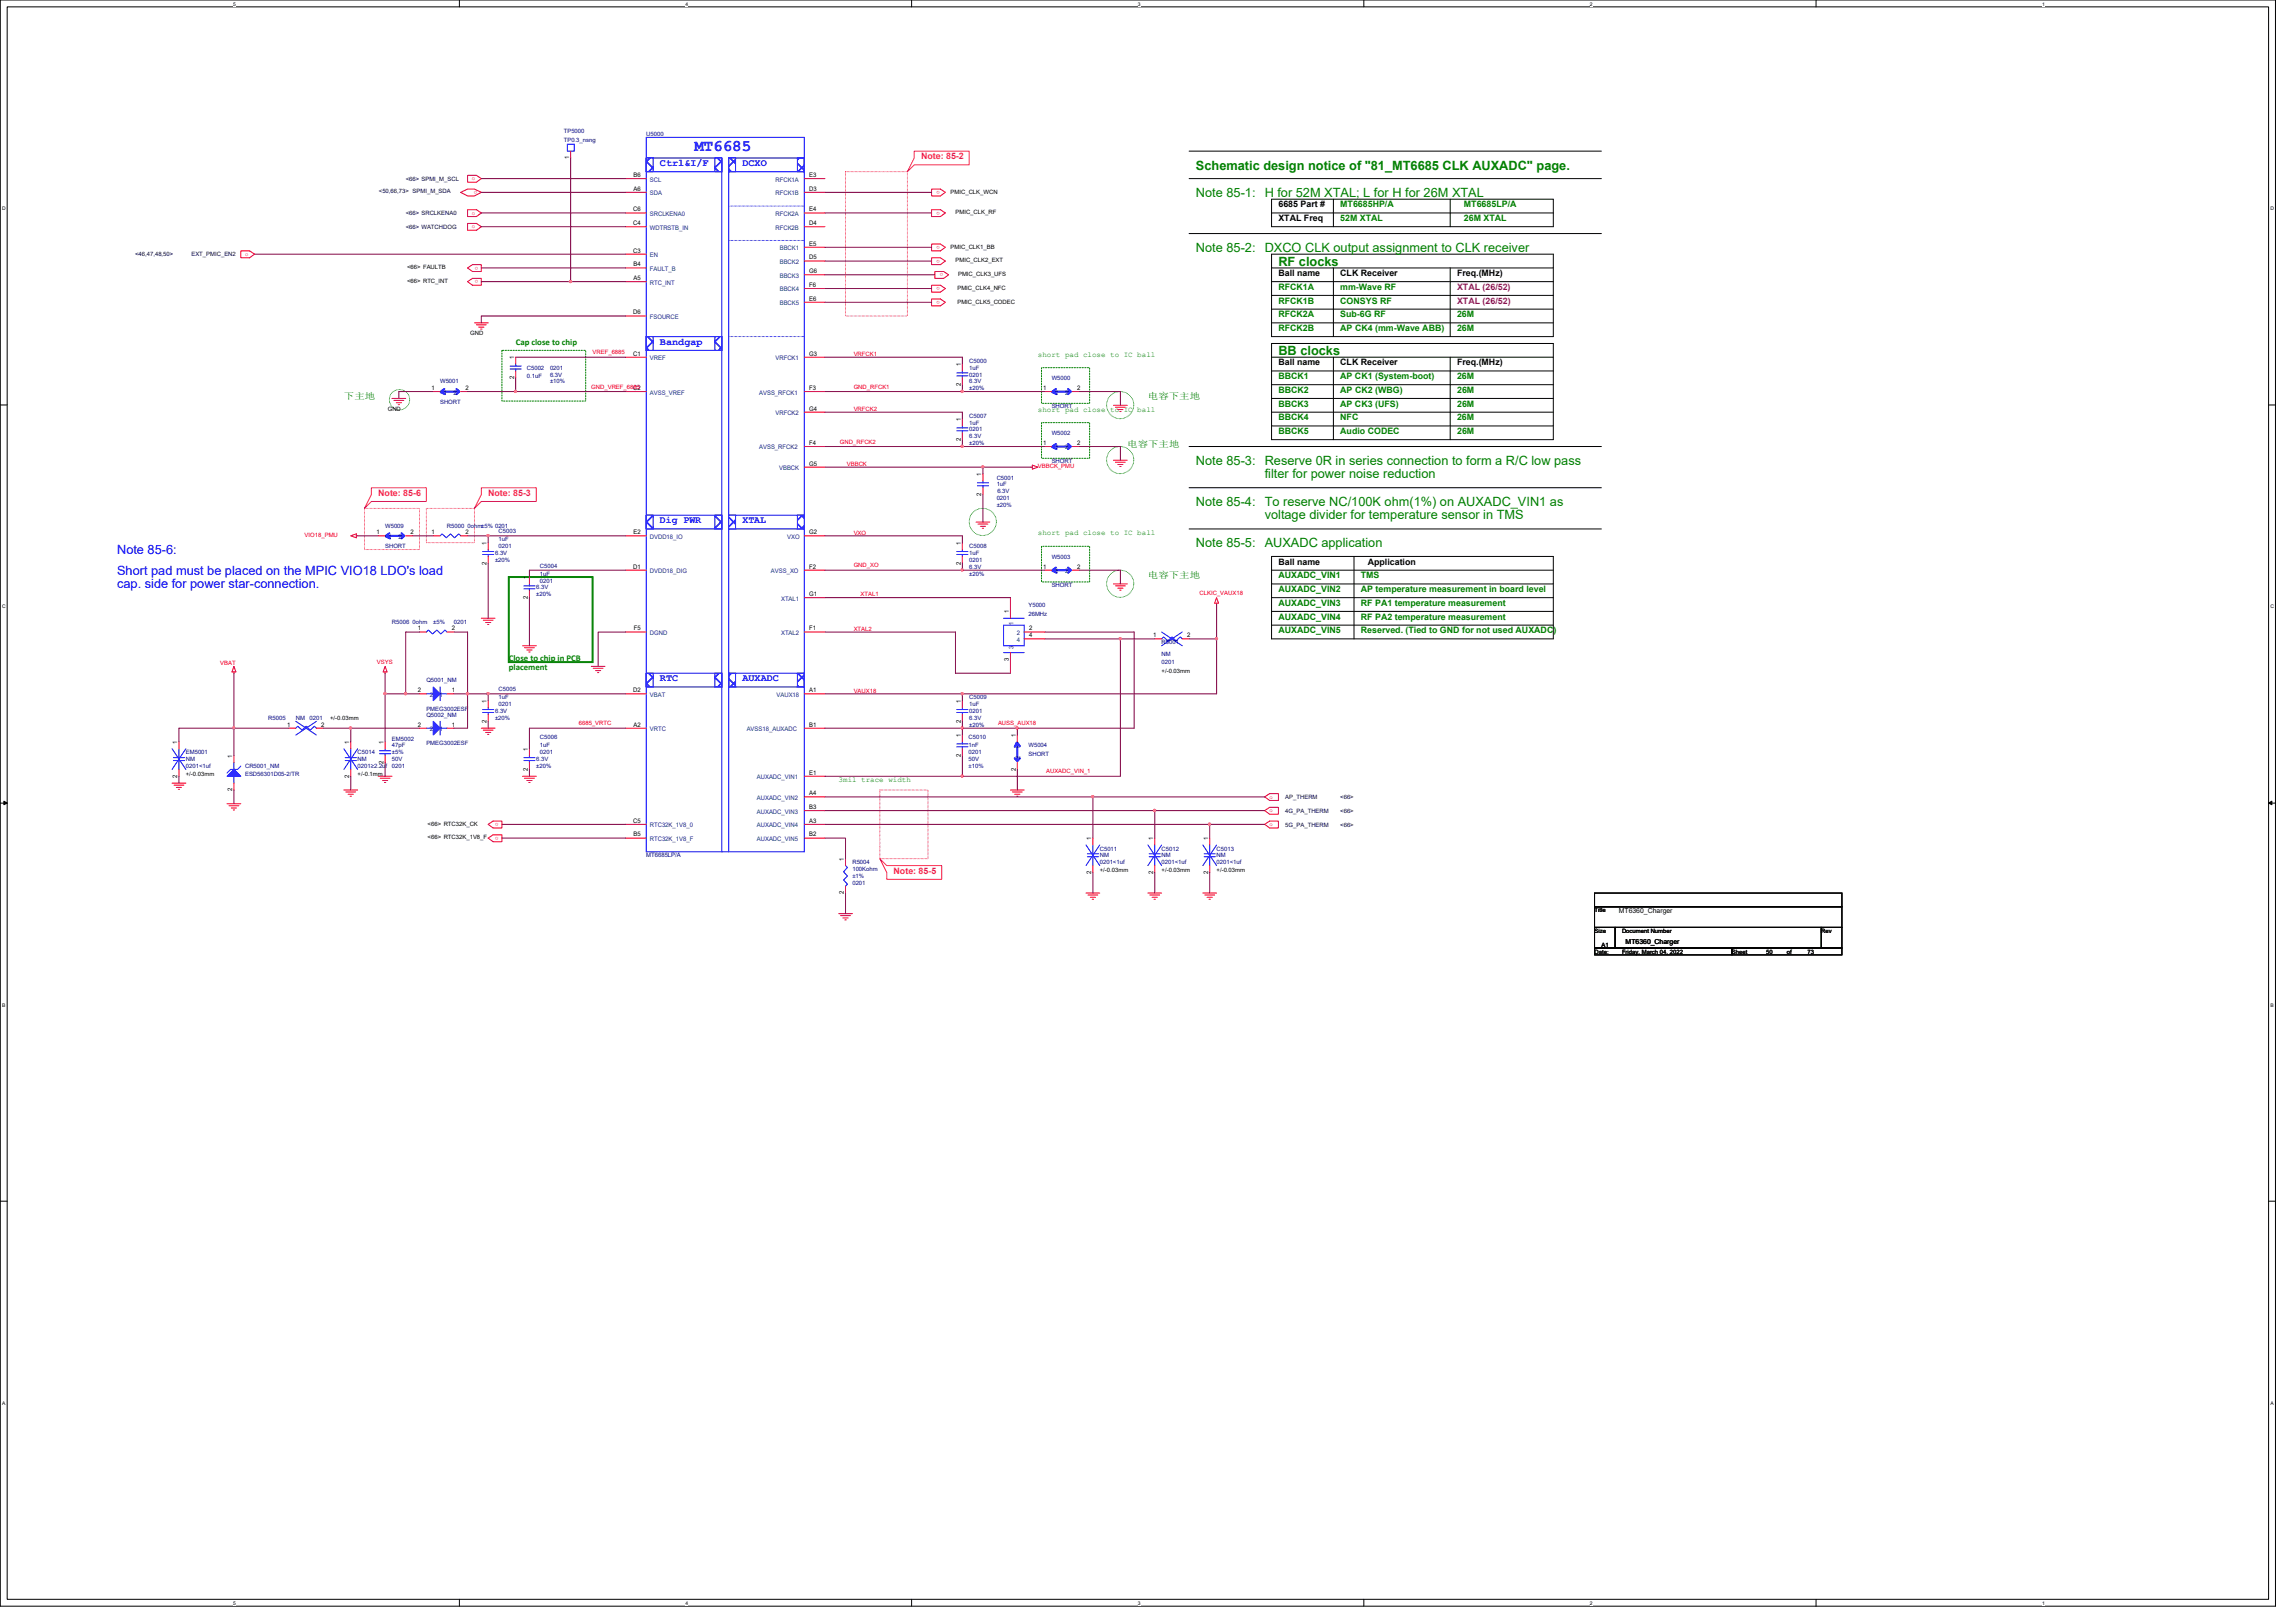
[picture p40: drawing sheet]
<svg xmlns="http://www.w3.org/2000/svg" width="297mm" height="210mm" viewBox="0 0 297 210" stroke-linecap="round" stroke-linejoin="round" font-family="sans-serif">
<defs><g id="words">
<text font-size="2.1" fill="#00f" x="89.8" y="19.5">MT6685</text>
<g font-size="1.7" fill="#008000">
<text x="154.7" y="22">Schematic design notice of &quot;81_MT6685 CLK AUXADC&quot; page.</text>
<text x="154.7" y="25.5">Note 85-1:</text>
<text x="163.6" y="25.5">H for 52M XTAL; L for H for 26M XTAL</text>
<text x="154.7" y="32.6">Note 85-2:</text>
<text x="163.6" y="32.6">DXCO CLK output assignment to CLK receiver</text>
<text x="165.4" y="34.4">RF clocks</text>
<text x="165.4" y="46">BB clocks</text>
<text x="154.7" y="65.5">Note 85-4:</text>
<text x="154.7" y="60.2">Note 85-3:</text>
<text x="163.6" y="65.5">To reserve NC/100K ohm(1%) on AUXADC_VIN1 as</text>
<text x="163.6" y="60.2">Reserve 0R in series connection to form a R/C low pass</text>
<text x="163.6" y="61.8">filter for power noise reduction</text>
<text x="154.7" y="70.8">Note 85-5:</text>
<text x="163.6" y="67.2">voltage divider for temperature sensor in TMS</text>
<text x="163.6" y="70.8">AUXADC application</text>
</g>
<g font-size="1.7" fill="#00f">
<text x="15.2" y="71.7">Note 85-6:</text>
<text x="15.2" y="74.4">Short pad must be placed on the MPIC VIO18 LDO's load</text>
<text x="15.2" y="76.1">cap. side for power star-connection.</text>
</g>
<g font-size="1.3" fill="#00f">
<text x="85.4" y="21.5">Ctrl&amp;I/F</text>
<text x="96.1" y="21.5">DCXO</text>
<text x="85.4" y="44.6">Bandgap</text>
<text x="85.4" y="67.7">Dig PWR</text>
<text x="96.1" y="67.7">XTAL</text>
<text x="85.4" y="88.2">RTC</text>
<text x="96.1" y="88.2">AUXADC</text>
</g>
<g font-size="1.1" fill="#ff0080">
<text x="119.2" y="20.6">Note: 85-2</text>
<text x="48.9" y="64.2">Note: 85-6</text>
<text x="63.2" y="64.2">Note: 85-3</text>
<text x="115.6" y="113.1">Note: 85-5</text>
</g>
<g font-size="1.1">
<text x="165.4" y="26.8">6685 Part #</text>
<text x="165.4" y="28.6">XTAL Freq</text>
<text x="165.4" y="35.7">Ball name</text>
<text x="173.4" y="35.7">CLK Receiver</text>
<text x="188.5" y="35.7">Freq.(MHz)</text>
<text x="165.4" y="47.3">Ball name</text>
<text x="173.4" y="47.3">CLK Receiver</text>
<text x="188.5" y="47.3">Freq.(MHz)</text>
<text x="165.4" y="73.1">Ball name</text>
<text x="176.9" y="73.1">Application</text>
</g>
<g font-size="1.1" fill="#008000">
<text x="173.4" y="28.6">52M XTAL</text>
<text x="173.4" y="26.8">MT6685HP/A</text>
<text x="189.4" y="28.6">26M XTAL</text>
<text x="189.4" y="26.8">MT6685LP/A</text>
<text x="165.4" y="37.5">RFCK1A</text>
<text x="165.4" y="39.3">RFCK1B</text>
<text x="165.4" y="41.1">RFCK2A</text>
<text x="173.4" y="41.1">Sub-6G RF</text>
<text x="173.4" y="37.5">mm-Wave RF</text>
<text x="173.4" y="39.3">CONSYS RF</text>
<text x="188.5" y="41.1">26M</text>
<text x="66.7" y="44.7">Cap close to chip</text>
<text x="165.4" y="42.8">RFCK2B</text>
<text x="173.4" y="42.8">AP CK4 (mm-Wave ABB)</text>
<text x="188.5" y="42.8">26M</text>
<text x="44.5" y="51.6">下下马</text>
<text x="148.5" y="51.6">电电下下马</text>
<text x="165.4" y="52.6">BBCK3</text>
<text x="165.4" y="50.8">BBCK2</text>
<text x="165.4" y="49.1">BBCK1</text>
<text x="173.4" y="49.1">AP CK1 (System-boot)</text>
<text x="173.4" y="52.6">AP CK3 (UFS)</text>
<text x="173.4" y="50.8">AP CK2 (WBG)</text>
<text x="188.5" y="49.1">26M</text>
<text x="188.5" y="50.8">26M</text>
<text x="188.5" y="52.6">26M</text>
<text x="145.8" y="57.9">电电下下马</text>
<text x="165.4" y="56.2">BBCK5</text>
<text x="165.4" y="54.4">BBCK4</text>
<text x="173.4" y="54.4">NFC</text>
<text x="173.4" y="56.2">Audio CODEC</text>
<text x="188.5" y="54.4">26M</text>
<text x="188.5" y="56.2">26M</text>
<text x="148.5" y="74.8">电电下下马</text>
<text x="165.4" y="76.6">AUXADC_VIN2</text>
<text x="165.4" y="74.8">AUXADC_VIN1</text>
<text x="176.1" y="76.6">AP temperature measurement in board level</text>
<text x="176.1" y="74.8">TMS</text>
<text x="165.4" y="82">AUXADC_VIN5</text>
<text x="165.4" y="80.2">AUXADC_VIN4</text>
<text x="165.4" y="78.4">AUXADC_VIN3</text>
<text x="176.1" y="82">Reserved. (Tied to GND for not used AUXADC)</text>
<text x="176.1" y="80.2">RF PA2 temperature measurement</text>
<text x="176.1" y="78.4">RF PA1 temperature measurement</text>
<text x="65.8" y="85.6">Close to chip in PCB</text>
<text x="65.8" y="86.7">placement</text>
</g>
<g font-size="1.1" fill="#800080">
<text x="188.5" y="37.5">XTAL (26/52)</text>
<text x="188.5" y="39.3">XTAL (26/52)</text>
</g>
<g font-size="1" fill="#008000">
<text x="134.3" y="46.1">short pad close to IC ball</text>
<text x="134.3" y="53.3">short pad close to IC ball</text>
<text x="134.3" y="69.3">short pad close to IC ball</text>
<text x="108.5" y="101.3">3mil trace width</text>
</g>
<g font-size=".9">
<text x="209.4" y="118.2">MT6360_Charger</text>
<text x="210.3" y="122.2">MT6360_Charger</text>
</g>
<g font-size=".8" fill="#000080">
<text x="72.9" y="17.3">TP5000</text>
<text x="83.6" y="17.6">U5000</text>
<text x="72.9" y="18.3">TP0.3_nsng</text>
<text x="68.2" y="47.8">C5002</text>
<text x="71.2" y="47.8">0201</text>
<text x="125.4" y="46.9">C5000</text>
<text x="125.4" y="47.8">1uF</text>
<text x="56.9" y="49.6">W5001</text>
<text x="56.9" y="52.3">SHORT</text>
<text x="68.2" y="48.9">0.1uF</text>
<text x="71.2" y="48.7">6.3V</text>
<text x="71.2" y="49.6">±10%</text>
<text x="125.4" y="48.7">0201</text>
<text x="125.4" y="49.6">6.3V</text>
<text x="125.4" y="50.5">±20%</text>
<text x="136.1" y="49.2">W5000</text>
<text x="136.1" y="52.8">SHORT</text>
<text x="125.4" y="54.1">C5007</text>
<text x="125.4" y="54.9">1uF</text>
<text x="125.4" y="55.8">0201</text>
<text x="125.4" y="56.7">6.3V</text>
<text x="125.4" y="57.6">±20%</text>
<text x="136.1" y="56.3">W5002</text>
<text x="136.1" y="59.9">SHORT</text>
<text x="128.9" y="62.1">C5001</text>
<text x="128.9" y="62.9">1uF</text>
<text x="128.9" y="64.7">0201</text>
<text x="128.9" y="65.6">±20%</text>
<text x="129" y="63.8">6.3V</text>
<text x="49.8" y="68.3">W5009</text>
<text x="49.8" y="71">SHORT</text>
<text x="57.8" y="68.3">R5000 0ohm±5% 0201</text>
<text x="64" y="71.8">6.3V</text>
<text x="64.5" y="69">C5003</text>
<text x="64.5" y="70.1">1uF</text>
<text x="64.5" y="71">0201</text>
<text x="125.4" y="71">C5008</text>
<text x="125.4" y="71.8">1uF</text>
<text x="64" y="72.7">±20%</text>
<text x="69.4" y="76.3">6.3V</text>
<text x="69.4" y="77.2">±20%</text>
<text x="69.8" y="73.4">C5004</text>
<text x="69.8" y="74.5">1uF</text>
<text x="69.8" y="75.4">0201</text>
<text x="125.4" y="72.7">0201</text>
<text x="125.4" y="73.6">6.3V</text>
<text x="125.4" y="74.5">±20%</text>
<text x="136.1" y="72.3">W5003</text>
<text x="136.1" y="75.9">SHORT</text>
<text x="50.7" y="80.7">R5006 0ohm</text>
<text x="56" y="80.7">±5%</text>
<text x="58.7" y="80.7">0201</text>
<text x="133.1" y="78.6">Y5000</text>
<text x="133.1" y="79.7">26MHz</text>
<text x="150.3" y="83.4">R5001</text>
<text x="55.2" y="88.3">Q5001_NM</text>
<text x="64.5" y="89.5">C5005</text>
<text x="150.3" y="84.8">NM</text>
<text x="150.3" y="86">0201</text>
<text x="34.7" y="93.2">R5005</text>
<text x="38.3" y="93.2">NM</text>
<text x="40" y="93.2">0201</text>
<text x="50.7" y="95.8">EM5002</text>
<text x="55.2" y="91.9">PMEG3002ESF</text>
<text x="55.2" y="92.8">Q5002_NM</text>
<text x="64" y="92.3">6.3V</text>
<text x="64" y="93.2">±20%</text>
<text x="64.5" y="90.5">1uF</text>
<text x="64.5" y="91.4">0201</text>
<text x="69.8" y="95.7">C5006</text>
<text x="125.3" y="95.7">C5010</text>
<text x="125.4" y="90.5">C5009</text>
<text x="125.4" y="91.4">1uF</text>
<text x="125.4" y="92.3">0201</text>
<text x="125.4" y="93.2">6.3V</text>
<text x="125.4" y="94.1">±20%</text>
<text x="24" y="97.6">EM5001</text>
<text x="24" y="98.5">NM</text>
<text x="24" y="99.4">0201&lt;1uf</text>
<text x="31.7" y="99.4">CR5001_NM</text>
<text x="31.7" y="100.5">ESD56301D05-2/TR</text>
<text x="46.3" y="97.6">C5014</text>
<text x="46.3" y="98.5">NM</text>
<text x="46.3" y="99.4">0201≥2.2uf</text>
<text x="50.7" y="96.7">47pF</text>
<text x="50.7" y="99.4">0201</text>
<text x="50.7" y="98.5">50V</text>
<text x="50.7" y="97.6">±5%</text>
<text x="55.2" y="96.4">PMEG3002ESF</text>
<text x="69.4" y="98.5">6.3V</text>
<text x="69.4" y="99.4">±20%</text>
<text x="69.8" y="96.7">1uF</text>
<text x="69.8" y="97.6">0201</text>
<text x="125.3" y="96.7">1nF</text>
<text x="125.3" y="97.6">0201</text>
<text x="125.3" y="98.5">50V</text>
<text x="125.3" y="99.4">±10%</text>
<text x="133.1" y="96.7">W5004</text>
<text x="133.1" y="97.8">SHORT</text>
<text x="83.6" y="111">MT6685LP/A</text>
<text x="110.3" y="111.8">R5004</text>
<text x="110.3" y="112.7">100Kohm</text>
<text x="110.3" y="113.6">±1%</text>
<text x="142.3" y="110.1">C5011</text>
<text x="142.3" y="111">NM</text>
<text x="142.3" y="111.8">0201&lt;1uf</text>
<text x="150.3" y="110.1">C5012</text>
<text x="150.3" y="111">NM</text>
<text x="150.3" y="111.8">0201&lt;1uf</text>
<text x="157.4" y="110.1">C5013</text>
<text x="157.4" y="111">NM</text>
<text x="157.4" y="111.8">0201&lt;1uf</text>
<text x="110.3" y="114.5">0201</text>
</g>
<g font-size=".8" fill="#000040">
<text x="52.5" y="23.4">&lt;66&gt; SPMI_M_SCL</text>
<text x="49" y="25">&lt;50,66,73&gt; SPMI_M_SDA</text>
<text x="52.5" y="27.9">&lt;66&gt; SRCLKENA0</text>
<text x="52.5" y="29.6">&lt;66&gt; WATCHDOG</text>
<text x="17.5" y="33.2">&lt;46,47,48,50&gt;</text>
<text x="24.8" y="33.2">EXT_PMIC_EN2</text>
<text x="166.3" y="103.4">AP_THERM</text>
<text x="166.3" y="105.2">4G_PA_THERM</text>
<text x="166.3" y="107">5G_PA_THERM</text>
<text x="173.4" y="105.2">&lt;66&gt;</text>
<text x="173.4" y="107">&lt;66&gt;</text>
<text x="173.4" y="103.4">&lt;66&gt;</text>
</g>
<g font-size=".8" fill="#f00">
<text x="61" y="23.3">o</text>
<text x="61" y="27.8">o</text>
<text x="61" y="29.5">o</text>
<text x="61.7" y="24.7" transform="rotate(180 61.7 24.7)">o</text>
<text x="121.6" y="27.4" transform="rotate(180 121.6 27.4)">o</text>
<text x="121.6" y="24.7" transform="rotate(180 121.6 24.7)">o</text>
<text x="31.7" y="33.1">o</text>
<text x="61.8" y="34.5" transform="rotate(180 61.8 34.5)">o</text>
<text x="121.6" y="31.8" transform="rotate(180 121.6 31.8)">o</text>
<text x="121.6" y="33.6" transform="rotate(180 121.6 33.6)">o</text>
<text x="122" y="35.4" transform="rotate(180 122 35.4)">o</text>
<text x="61.8" y="36.3" transform="rotate(180 61.8 36.3)">o</text>
<text x="121.6" y="37.2" transform="rotate(180 121.6 37.2)">o</text>
<text x="121.6" y="38.9" transform="rotate(180 121.6 38.9)">o</text>
<text x="76.7" y="45.8">VREF_6885</text>
<text x="110.4" y="46.1">VRFCK1</text>
<text x="76.5" y="50.3">GND_VREF_6885</text>
<text x="110.4" y="53.2">VRFCK2</text>
<text x="110.4" y="50.3">GND_RFCK1</text>
<text x="108.7" y="57.4">GND_RFCK2</text>
<text x="109.6" y="60.3">VBBCK</text>
<text x="134.3" y="60.6">VBBCK_PMU</text>
<text x="39.4" y="69.5">VIO18_PMU</text>
<text x="110.4" y="69.2">VXO</text>
<text x="110.4" y="73.4">GND_XO</text>
<text x="111.3" y="77.2">XTAL1</text>
<text x="155.2" y="77">CLKIC_VAUX18</text>
<text x="110.4" y="81.6">XTAL2</text>
<text x="28.5" y="86.1">VBAT</text>
<text x="48.8" y="85.9">VSYS</text>
<text x="110.4" y="89.6">VAUX18</text>
<text x="74.9" y="93.9">6685_VRTC</text>
<text x="129.1" y="93.9">AUSS_AUX18</text>
<text x="135.3" y="100.1">AUXADC_VIN_1</text>
<text x="64.5" y="106.5" transform="rotate(180 64.5 106.5)">o</text>
<text x="164.3" y="103.3">o</text>
<text x="164.3" y="105.1">o</text>
<text x="164.3" y="106.9">o</text>
<text x="64.5" y="108.3" transform="rotate(180 64.5 108.3)">o</text>
</g>
<g font-size=".8">
<text x="73.6" y="20.6" transform="rotate(-90 73.6 20.6)">1</text>
<text x="82" y="22.9">B6</text>
<text x="104.7" y="22.9">E3</text>
<text x="81.9" y="27.3">C6</text>
<text x="81.9" y="29.1">C4</text>
<text x="82" y="24.7">A6</text>
<text x="104.7" y="24.7">D3</text>
<text x="104.7" y="27.3">E4</text>
<text x="104.7" y="29.1">D4</text>
<text x="123" y="25.1">PMIC_CLK_WCN</text>
<text x="123.6" y="27.7">PMIC_CLK_RF</text>
<text x="52.7" y="34.8">&lt;66&gt; FAULTB</text>
<text x="81.9" y="32.7">C3</text>
<text x="82" y="34.5">B4</text>
<text x="104.7" y="31.8">E5</text>
<text x="104.7" y="33.6">D5</text>
<text x="104.7" y="35.3">G6</text>
<text x="123" y="32.2">PMIC_CLK1_BB</text>
<text x="123.6" y="34">PMIC_CLK2_EXT</text>
<text x="123.9" y="35.7">PMIC_CLK3_UFS</text>
<text x="52.7" y="36.6">&lt;66&gt; RTC_INT</text>
<text x="81.9" y="40.7">D6</text>
<text x="82" y="36.2">A5</text>
<text x="104.7" y="37.1">F6</text>
<text x="104.7" y="38.9">E6</text>
<text x="123.9" y="37.5">PMIC_CLK4_NFC</text>
<text x="123.9" y="39.3">PMIC_CLK5_CODEC</text>
<text x="60.8" y="43.4">GND</text>
<text x="66.5" y="46.5" transform="rotate(-90 66.5 46.5)">1</text>
<text x="81.9" y="46">C1</text>
<text x="104.7" y="46">G3</text>
<text x="124.3" y="47.4" transform="rotate(-90 124.3 47.4)">1</text>
<text x="50.2" y="53.2">GND</text>
<text x="55.8" y="50.5">1</text>
<text x="60.2" y="50.5">2</text>
<text x="66.5" y="49.1" transform="rotate(-90 66.5 49.1)">2</text>
<text x="81.9" y="50.5">C2</text>
<text x="104.7" y="50.5">F3</text>
<text x="104.7" y="53.1">G4</text>
<text x="124.3" y="50" transform="rotate(-90 124.3 50)">2</text>
<text x="135" y="50.5">1</text>
<text x="139.4" y="50.5">2</text>
<text x="104.7" y="57.6">F4</text>
<text x="124.3" y="57.1" transform="rotate(-90 124.3 57.1)">2</text>
<text x="124.3" y="54.5" transform="rotate(-90 124.3 54.5)">1</text>
<text x="135" y="57.6">1</text>
<text x="139.4" y="57.6">2</text>
<text x="104.7" y="60.2">G5</text>
<text x="127" y="64.2" transform="rotate(-90 127 64.2)">2</text>
<text x="127" y="61.6" transform="rotate(-90 127 61.6)">1</text>
<text x="48.7" y="69.1">1</text>
<text x="53.1" y="69.1">2</text>
<text x="55.8" y="69.1">1</text>
<text x="60.2" y="69.1">2</text>
<text x="62.9" y="70.5" transform="rotate(-90 62.9 70.5)">1</text>
<text x="82" y="69.1">E2</text>
<text x="104.7" y="69.1">G2</text>
<text x="124.3" y="70.5" transform="rotate(-90 124.3 70.5)">1</text>
<text x="62.9" y="73.1" transform="rotate(-90 62.9 73.1)">2</text>
<text x="68.3" y="77.5" transform="rotate(-90 68.3 77.5)">2</text>
<text x="68.3" y="74.9" transform="rotate(-90 68.3 74.9)">1</text>
<text x="81.9" y="73.6">D1</text>
<text x="104.7" y="73.6">F2</text>
<text x="104.7" y="77.1">G1</text>
<text x="124.3" y="73.1" transform="rotate(-90 124.3 73.1)">2</text>
<text x="135" y="73.6">1</text>
<text x="139.4" y="73.6">2</text>
<text x="54.1" y="81.6">1</text>
<text x="58.5" y="81.6">2</text>
<text x="82" y="81.6">F5</text>
<text x="104.7" y="81.6">F1</text>
<text x="130.5" y="79.4" transform="rotate(-90 130.5 79.4)">1</text>
<text x="133.1" y="81.6">2</text>
<text x="133.1" y="82.5">4</text>
<text x="149.2" y="82.5">1</text>
<text x="153.6" y="82.5">2</text>
<text x="54.1" y="89.6">2</text>
<text x="58.5" y="89.6">1</text>
<text x="81.9" y="89.6">D2</text>
<text x="104.7" y="89.6">A1</text>
<text x="130.5" y="85.5" transform="rotate(-90 130.5 85.5)">3</text>
<text x="150.3" y="87.1">+/-0.03mm</text>
<text x="37.2" y="94">1</text>
<text x="41.6" y="94">2</text>
<text x="42.7" y="93.2">+/-0.03mm</text>
<text x="54.1" y="94">2</text>
<text x="58.5" y="94">1</text>
<text x="62.9" y="93.5" transform="rotate(-90 62.9 93.5)">2</text>
<text x="62.9" y="90.9" transform="rotate(-90 62.9 90.9)">1</text>
<text x="82" y="94">A2</text>
<text x="104.7" y="94">B1</text>
<text x="124.3" y="95.4" transform="rotate(-90 124.3 95.4)">1</text>
<text x="124.3" y="93.5" transform="rotate(-90 124.3 93.5)">2</text>
<text x="124.3" y="90.9" transform="rotate(-90 124.3 90.9)">1</text>
<text x="131.4" y="95.4" transform="rotate(-90 131.4 95.4)">1</text>
<text x="22.9" y="100.6" transform="rotate(-90 22.9 100.6)">2</text>
<text x="22.9" y="96.3" transform="rotate(-90 22.9 96.3)">1</text>
<text x="24" y="100.5">+/-0.03mm</text>
<text x="30.1" y="98" transform="rotate(-90 30.1 98)">1</text>
<text x="45.2" y="100.6" transform="rotate(-90 45.2 100.6)">2</text>
<text x="45.2" y="96.3" transform="rotate(-90 45.2 96.3)">1</text>
<text x="46.3" y="100.5">+/-0.1mm</text>
<text x="49.6" y="98.8" transform="rotate(-90 49.6 98.8)">2</text>
<text x="49.6" y="96.3" transform="rotate(-90 49.6 96.3)">1</text>
<text x="68.3" y="99.7" transform="rotate(-90 68.3 99.7)">2</text>
<text x="68.3" y="97.2" transform="rotate(-90 68.3 97.2)">1</text>
<text x="104.7" y="100.2">E1</text>
<text x="124.3" y="98" transform="rotate(-90 124.3 98)">2</text>
<text x="131.4" y="99.7" transform="rotate(-90 131.4 99.7)">2</text>
<text x="30.1" y="102.4" transform="rotate(-90 30.1 102.4)">2</text>
<text x="55.3" y="106.8">&lt;66&gt; RTC32K_CK</text>
<text x="81.9" y="106.5">C5</text>
<text x="104.7" y="106.5">A3</text>
<text x="104.7" y="102.9">A4</text>
<text x="104.7" y="104.7">B3</text>
<text x="55.3" y="108.6">&lt;66&gt; RTC32K_1V8_F</text>
<text x="82" y="108.2">B5</text>
<text x="104.7" y="108.2">B2</text>
<text x="109.2" y="111.4" transform="rotate(-90 109.2 111.4)">1</text>
<text x="141.2" y="113.1" transform="rotate(-90 141.2 113.1)">2</text>
<text x="141.2" y="108.7" transform="rotate(-90 141.2 108.7)">1</text>
<text x="142.3" y="112.9">+/-0.03mm</text>
<text x="149.2" y="113.1" transform="rotate(-90 149.2 113.1)">2</text>
<text x="149.2" y="108.7" transform="rotate(-90 149.2 108.7)">1</text>
<text x="150.3" y="112.9">+/-0.03mm</text>
<text x="156.3" y="108.7" transform="rotate(-90 156.3 108.7)">1</text>
<text x="156.3" y="113.1" transform="rotate(-90 156.3 113.1)">2</text>
<text x="157.4" y="112.9">+/-0.03mm</text>
<text x="109.2" y="115.7" transform="rotate(-90 109.2 115.7)">2</text>
<text x="206.3" y="118.1">Title</text>
<text x="206.3" y="120.7">Size</text>
<text x="206.3" y="123.4">Date:</text>
<text x="207.2" y="122.5">A1</text>
<text x="209.8" y="120.7">Document Number</text>
<text x="209.8" y="123.4">Friday, March 04, 2022</text>
<text x="224.1" y="123.4">Sheet</text>
<text x="228.5" y="123.4">50</text>
<text x="231.2" y="123.4">of</text>
<text x="233.8" y="123.4">73</text>
<text x="235.6" y="120.7">Rev</text>
</g>
<g font-size=".8" fill="#004080">
<text x="84.1" y="23.5">SCL</text>
<text x="100.3" y="23.5">RFCK1A</text>
<text x="84.1" y="25.3">SDA</text>
<text x="84.1" y="27.9">SRCLKENA0</text>
<text x="84.1" y="29.7">WDTRSTB_IN</text>
<text x="100.3" y="25.3">RFCK1B</text>
<text x="100.3" y="27.9">RFCK2A</text>
<text x="100.3" y="29.7">RFCK2B</text>
<text x="84.1" y="33.3">EN</text>
<text x="84.1" y="35.1">FAULT_B</text>
<text x="100.9" y="32.4">BBCK1</text>
<text x="100.9" y="34.2">BBCK2</text>
<text x="100.9" y="35.9">BBCK3</text>
<text x="84.1" y="41.3">FSOURCE</text>
<text x="84.1" y="36.8">RTC_INT</text>
<text x="100.9" y="37.7">BBCK4</text>
<text x="100.9" y="39.5">BBCK5</text>
<text x="84.1" y="46.6">VREF</text>
<text x="100.3" y="46.6">VRFCK1</text>
<text x="57.4" y="51.1">1</text>
<text x="58.7" y="51.1">2</text>
<text x="84.1" y="51.1">AVSS_VREF</text>
<text x="98.2" y="51.1">AVSS_RFCK1</text>
<text x="100.3" y="53.7">VRFCK2</text>
<text x="136.5" y="51.1">1</text>
<text x="137.8" y="51.1">2</text>
<text x="98.2" y="58.2">AVSS_RFCK2</text>
<text x="136.5" y="58.2">1</text>
<text x="137.8" y="58.2">2</text>
<text x="100.8" y="60.8">VBBCK</text>
<text x="50.3" y="69.7">1</text>
<text x="51.6" y="69.7">2</text>
<text x="84.1" y="69.7">DVDD18_IO</text>
<text x="101.9" y="69.7">VXO</text>
<text x="84.1" y="74.2">DVDD18_DIG</text>
<text x="99.7" y="74.2">AVSS_XO</text>
<text x="101" y="77.7">XTAL1</text>
<text x="136.5" y="74.2">1</text>
<text x="137.8" y="74.2">2</text>
<text x="84.1" y="82.2">DGND</text>
<text x="101" y="82.2">XTAL2</text>
<text x="131.1" y="84" transform="rotate(-90 131.1 84)">3</text>
<text x="131.1" y="80.9" transform="rotate(-90 131.1 80.9)">1</text>
<text x="131.6" y="82.2">2</text>
<text x="131.6" y="83.1">4</text>
<text x="55.6" y="90.2">2</text>
<text x="55.6" y="94.6">2</text>
<text x="56.9" y="94.6">1</text>
<text x="56.9" y="90.2">1</text>
<text x="84.1" y="94.6">VRTC</text>
<text x="84.1" y="90.2">VBAT</text>
<text x="96.6" y="94.6">AVSS18_AUXADC</text>
<text x="100.5" y="90.2">VAUX18</text>
<text x="97.9" y="100.8">AUXADC_VIN1</text>
<text x="132" y="98.2" transform="rotate(-90 132 98.2)">2</text>
<text x="132" y="96.9" transform="rotate(-90 132 96.9)">1</text>
<text x="84.1" y="107.1">RTC32K_1V8_0</text>
<text x="97.9" y="107.1">AUXADC_VIN4</text>
<text x="97.9" y="103.5">AUXADC_VIN2</text>
<text x="97.9" y="105.3">AUXADC_VIN3</text>
<text x="84.1" y="108.8">RTC32K_1V8_F</text>
<text x="97.9" y="108.8">AUXADC_VIN5</text>
</g>
<g font-size=".6">
<text x="30.2" y=".7">5</text>
<text x="88.7" y=".7">4</text>
<text x="147.2" y=".7">3</text>
<text x="205.7" y=".7">2</text>
<text x="264.2" y=".7">1</text>
<text x=".3" y="27.2">D</text>
<text x="293.7" y="27.2">D</text>
<text x=".3" y="78.7">C</text>
<text x="293.7" y="78.7">C</text>
<text x=".3" y="130.3">B</text>
<text x="293.7" y="130.3">B</text>
<text x=".3" y="181.8">A</text>
<text x="293.7" y="181.8">A</text>
<text x="30.2" y="207.7">5</text>
<text x="88.7" y="207.7">4</text>
<text x="147.2" y="207.7">3</text>
<text x="205.7" y="207.7">2</text>
<text x="264.2" y="207.7">1</text>
</g>
</g></defs>
<path d="M0 0h294.4v207.9h-294.4zM.9 .9h292.6v206.1h-292.6z" fill="none" stroke="#000" stroke-width=".13"/>
<g fill="#fff">
<path d="M30.2 .1h.3v.7h-.3z"/>
<path d="M30.2 207.1h.3v.7h-.3z"/>
</g>
<path d="M59.4 0v.9M59.4 207v.9" fill="none" stroke="#000" stroke-width=".13"/>
<g fill="#fff">
<path d="M88.7 .1h.3v.7h-.3z"/>
<path d="M88.7 207.1h.3v.7h-.3z"/>
</g>
<path d="M117.9 0v.9M117.9 207v.9" fill="none" stroke="#000" stroke-width=".13"/>
<g fill="#fff">
<path d="M147.2 .1h.3v.7h-.3z"/>
<path d="M147.2 207.1h.3v.7h-.3z"/>
</g>
<path d="M176.4 0v.9M176.4 207v.9" fill="none" stroke="#000" stroke-width=".13"/>
<g fill="#fff">
<path d="M205.7 .1h.3v.7h-.3z"/>
<path d="M205.7 207.1h.3v.7h-.3z"/>
</g>
<path d="M234.9 0v.9M234.9 207v.9" fill="none" stroke="#000" stroke-width=".13"/>
<g fill="#fff">
<path d="M264.2 .1h.3v.7h-.3z"/>
<path d="M264.2 207.1h.3v.7h-.3z"/>
<path d="M.3 26.6h.5v.7h-.5z"/>
<path d="M293.7 26.6h.5v.7h-.5z"/>
<path d="M.3 78.1h.5v.8h-.5z"/>
<path d="M293.7 78.1h.5v.8h-.5z"/>
</g>
<path d="M0 52.4h.9M293.5 52.4h.9" fill="none" stroke="#000" stroke-width=".13"/>
<g fill="#fff">
<path d="M.3 129.7h.4v.7h-.4z"/>
<path d="M293.7 129.7h.5v.7h-.5z"/>
</g>
<path d="M0 103.9h.9M.5 103.7l.4 .2-.4 .2zM293.5 103.9l.4-.2v.4zM293.5 103.9h.9" fill="none" stroke="#000" stroke-width=".13"/>
<path d="M.5 103.7l.4 .2-.4 .2zM293.5 103.9l.4-.2v.4z" fill="#000"/>
<g fill="#fff">
<path d="M.3 181.2h.4v.7h-.4z"/>
<path d="M293.7 181.2h.4v.7h-.4z"/>
</g>
<g fill="none" stroke="#000" stroke-width=".13">
<path d="M153.8 19.6h53.4M153.8 23.1h53.4M153.8 30.2h53.4M164.5 25.8h36.5v3.5h-36.5zM164.5 32.9h36.5v10.7h-36.5zM164.5 27.6h36.5M164.5 34.7h36.5M164.5 36.4h36.5M164.5 38.2h36.5M172.5 25.8v3.5M172.5 34.7v8.9M187.6 25.8v3.5"/>
<path d="M187.6 34.7v8.9M153.8 57.8h53.4M164.5 44.4h36.5v12.5h-36.5zM164.5 40h36.5M164.5 41.8h36.5M164.5 46.2h36.5M164.5 48h36.5M164.5 49.8h36.5M164.5 51.6h36.5M164.5 53.3h36.5M164.5 55.1h36.5M172.5 46.2v10.7"/>
<path d="M187.6 46.2v10.7M153.8 63.1h53.4M153.8 68.5h53.4M164.5 72h36.5v10.7h-36.5zM164.5 73.8h36.5M164.5 75.6h36.5M164.5 77.3h36.5M164.5 79.1h36.5M175.2 72v10.7M164.5 80.9h36.5M206.3 115.6h32v1.7h-32zM206.3 117.3h32v2.7h-32z"/>
<path d="M206.3 120h2.7v2.7h-2.7zM206.3 122.7h17.8v.9h-17.8zM209 120h26.6v2.7h-26.6zM224.1 122.7h14.2v.9h-14.2zM235.6 120h2.7v2.7h-2.7zM0 155.4h.9M293.5 155.4h.9"/>
</g>
<path d="M65.8 74.7h10.9v11h-10.9z" fill="none" stroke="#008000" stroke-width=".25"/>
<path d="M118.3 19.6h7.1v1.7h-7.1l-.9 .9 .9-1.8zM109.4 22.2h8v18.7h-8zM47.2 65.8h7.1v5.3h-7.1zM48 63.1h7.2v1.8h-7.2l-.8 .9 .8-1.8zM55.2 65.8h6.2v4.4h-6.2zM62.3 63.1h7.1v1.8h-7.1l-.9 .9 .9-1.8zM113.8 102.2h6.3v8.9h-6.3zM113.8 111.1l.9 .9h7.1v1.8h-7.1v-.9z" fill="none" stroke="#ff0080" stroke-width=".13"/>
<path d="M64.9 45.3h10.9v6.6h-10.9zM134.7 47.6h6.3v4.6h-6.3zM134.7 54.7h6.3v4.6h-6.3zM134.7 70.7h6.3v4.6h-6.3z" fill="none" stroke="#008000" stroke-width=".13" stroke-dasharray=".2 .2"/>
<g fill="none" stroke="#008000" stroke-width=".13">
<circle cx="51.7" cy="51.7" r="1.32"/>
<circle cx="144.9" cy="52.4" r="1.76"/>
<circle cx="144.9" cy="59.5" r="1.76"/>
<circle cx="127.1" cy="67.5" r="1.76"/>
<circle cx="144.9" cy="75.5" r="1.76"/>
</g>
<g fill="none" stroke="#f00" stroke-width=".13">
<path d="M31.2 32.5h1.1l.6 .4-.6 .5h-1.1zM59.6 24.9l.9-.4h.9l.9 .4-.9 .5h-.9zM60.5 34.7l.6-.5h1.2v.9h-1.2zM60.5 36.4l.6-.4h1.2v.9h-1.2zM60.5 22.7h1.1l.7 .4-.7 .5h-1.1zM60.5 27.1h1.1l.7 .5-.7 .4h-1.1zM60.5 28.9h1.1l.7 .4-.7 .5h-1.1zM120.5 31.6h1.2l.6 .4-.6 .5h-1.2zM120.5 33.4h1.2l.6 .4-.6 .4h-1.2zM120.5 36.9h1.2l.6 .4-.6 .5h-1.2zM120.5 38.7h1.2l.6 .4-.6 .5h-1.2zM120.5 27.1h1.2l.6 .5-.6 .4h-1.2z"/>
<path d="M120.5 24.5h1.2l.6 .4-.6 .5h-1.2zM120.9 35.1h1.2l.6 .5-.6 .4h-1.2zM50.7 51.6h1.8M51 51.8h1.2M51.3 52.1h.6M51.5 52.4h.2M61.4 41.8h1.8M61.6 42h1.3M61.9 42.3h.7M62.2 42.6h.2M144.1 52.5h1.7M144.1 59.6h1.7"/>
<path d="M144.3 52.7h1.3M144.3 59.8h1.3M144.6 53h.7M144.9 53.3h.1M45.4 69.3l.7-.2v.5zM46.1 69.3h.2M124.5 70.2v.9M124.5 72v.9M126.3 67.6h1.8M126.5 67.8h1.3M126.8 68.1h.7M127.1 68.4h.2"/>
<path d="M133.4 60.5h.2M133.6 60.2l.7 .3-.7 .2zM144.1 75.6h1.7M144.3 75.8h1.3M144.6 60.1h.7M144.6 76.1h.7M144.9 60.4h.1M144.9 76.4h.1M157.4 77.3l.2 .8h-.5zM157.4 78.1v.1M30.3 86.2l.2 .8h-.5zM30.3 87v.1"/>
<path d="M49.8 86.2l.3 .8h-.5zM49.8 87v.1M62.3 80h1.7M62.3 94.2h1.7M62.5 80.3h1.3M62.5 94.5h1.3M62.8 80.6h.7M62.8 94.8h.7M63.1 80.8h.1M63.1 95h.1M67.6 83.6h1.8M67.9 83.8h1.2"/>
<path d="M68.2 84.1h.6M68.4 84.4h.2M76.5 86.2h1.8M76.7 86.5h1.3M77 86.8h.7M77.3 87h.2M22.3 101.3h1.7M22.5 101.6h1.3M22.8 101.9h.7M23.1 102.2h.1M29.4 104h1.8M29.6 104.3h1.3"/>
<path d="M29.9 104.6h.7M30.2 104.8h.1M44.5 102.2h1.8M44.7 102.5h1.3M45 102.8h.7M45.3 103h.2M48.9 100.5h1.8M49.2 100.7h1.3M49.5 101h.7M49.7 101.3h.2M63.2 106.7l.6-.4h1.1v.8h-1.1zM63.2 108.5l.6-.5h1.1v.9h-1.1z"/>
<path d="M67.6 100.5h1.8M67.9 100.7h1.2M68.2 101h.6M68.4 101.3h.2M108.5 118.2h1.8M108.8 118.5h1.2M109 118.8h.7M109.3 119h.2M109.4 111.1v.9M109.4 114.7v.9M130.7 102.2h1.8M131 102.5h1.2"/>
<path d="M131.3 102.8h.6M131.5 103h.2M140.5 115.6h1.8M140.8 115.8h1.2M141.1 116.1h.6M141.3 116.4h.2M148.5 115.6h1.8M148.8 115.8h1.2M149.1 116.1h.6M149.3 116.4h.2M155.6 115.6h1.8M155.9 115.8h1.2"/>
<path d="M156.2 116.1h.6M156.4 116.4h.2M163.6 103.1l.7-.4h1.1v.9h-1.1zM163.6 104.9l.7-.4h1.1v.9h-1.1zM163.6 106.7l.7-.4h1.1v.8h-1.1z"/>
</g>
<path d="M123.8 71.4h1.4M123.8 71.8h1.4M124.5 71.1v.3M124.5 71.8v.2M109.4 112l.2 .3-.5 .5 .5 .6-.5 .5 .5 .5-.2 .3" fill="none" stroke="#00f" stroke-width=".13"/>
<path d="M30.3 99.6l.9 .9h-1.8z" fill="#00f"/>
<g fill="none" stroke="#00f" stroke-width=".13">
<path d="M73.4 18.7h.9v.9h-.9zM123.8 48.3h1.4M123.8 48.6h1.4M124.5 48v.3M124.5 48.6v.3M30.3 98.7v.9M30.3 99.6l.9 .9h-1.8zM31.2 99.1l-.5 .5h-.9l-.4 .4M30.3 100.5v.8M155.6 109.3l1.8 2.7M155.8 110.5h1.4M155.8 110.9h1.4"/>
<path d="M156.5 109.3v1.2M156.5 110.9v1.1M157.4 109.3l-1.8 2.7"/>
</g>
<path d="M73.8 19.6v.8M124.5 47.1v.9M124.5 48.9v.9M30.3 97.8v.9M30.3 101.3v.9M156.5 108.5v.8M156.5 112v.9" fill="none" stroke="#f00" stroke-width=".13"/>
<path d="M56 88.9l.9 .9-.9 .9z" fill="#00f"/>
<g fill="none" stroke="#00f" stroke-width=".13">
<path d="M66 47.4h1.4M66 47.8h1.4M66.7 47.1v.3M66.7 47.8v.2M123.8 55.4h1.4M123.8 55.8h1.4M124.5 55.1v.3M124.5 55.8v.2M38.3 93.3l2.6 1.8M38.3 94.2l.2-.2 .6 .5 .5-.5 .5 .5 .6-.5 .2 .2M40.9 93.3l-2.6 1.8M55.2 89.8h.8"/>
<path d="M56 88.9l.9 .9-.9 .9zM56.9 89.8h.9M56.9 88.9v1.8M62.4 91.8h1.5M62.4 92.2h1.5M63.2 91.6v.2M63.2 92.2v.3M67.8 98h1.4M67.8 98.4h1.4M68.5 97.8v.2M68.5 98.4v.3M123.8 96.3h1.4"/>
<path d="M123.8 96.6h1.4M124.5 96v.3M124.5 96.6v.3M148.5 109.3l1.8 2.7M148.7 110.5h1.4M148.7 110.9h1.4M149.4 109.3v1.2M149.4 110.9v1.1M150.3 109.3l-1.8 2.7"/>
</g>
<g fill="none" stroke="#f00" stroke-width=".13">
<path d="M66.7 46.2v.9M66.7 48v.9M124.5 54.2v.9M124.5 56v.9M135.2 50.7h.9M135.2 57.8h.9M138.7 50.7h.9M138.7 57.8h.9M48.9 69.3h.9M52.5 69.3h.9M135.2 73.8h.9M138.7 73.8h.9"/>
<path d="M37.4 94.2h.9M40.9 94.2h.9M54.3 89.8h.9M57.8 89.8h.9M63.2 90.7v.9M63.2 92.5v.8M68.5 96.9v.9M68.5 98.7v.9M124.5 95.1v.9M124.5 96.9v.9M149.4 108.5v.8M149.4 112v.9"/>
</g>
<g fill="none" stroke="#00f" stroke-width=".25">
<path d="M136.1 50.8l.6 .2M136.1 57.9l.6 .2M136.3 50.7h2M136.3 57.8h2M136.6 50.3l-.5 .4M136.6 57.4l-.5 .4M138.2 50.3l.3 .3M138.2 57.4l.3 .3M138.6 50.7l-.4 .3M138.6 57.8l-.4 .3M49.9 69.4l.6 .3M50.1 69.3h2"/>
<path d="M50.4 69l-.5 .3M51.9 69l.3 .3M52.3 69.3l-.4 .4M136.1 73.9l.6 .2M136.3 73.8h2M136.6 73.4l-.5 .4M138.2 73.4l.3 .3M138.6 73.8l-.4 .3"/>
</g>
<path d="M56 93.3l.9 .9-.9 .9z" fill="#00f"/>
<g fill="none" stroke="#00f" stroke-width=".13">
<path d="M56.9 69.3l.3-.2 .5 .5 .6-.5 .5 .5 .5-.5 .3 .2M62.4 71.4h1.5M62.4 71.8h1.5M63.2 71.1v.3M63.2 71.8v.2M67.8 75.8h1.4M67.8 76.2h1.4M68.5 75.6v.2M68.5 76.2v.3M126.4 62.5h1.5M126.4 62.9h1.5M127.2 62.2v.3"/>
<path d="M127.2 62.9v.2M22.3 96.9l1.7 2.7M22.4 98h1.5M22.4 98.4h1.5M23.2 96.9v1.1M23.2 98.4v1.2M24 96.9l-1.7 2.7M44.5 96.9l1.8 2.7M44.7 98h1.4M44.7 98.4h1.4M45.4 96.9v1.1M45.4 98.4v1.2"/>
<path d="M46.3 96.9l-1.8 2.7M55.2 94.2h.8M55.2 81.8l.2-.3 .6 .5 .5-.5 .5 .5 .6-.5 .2 .3M56 93.3l.9 .9-.9 .9zM56.9 94.2h.9M56.9 93.3v1.8M123.8 91.8h1.4M123.8 92.2h1.4M124.5 91.6v.2M124.5 92.2v.3M150.3 81.8l2.6 1.8M150.3 82.7l.2-.3 .6 .5 .5-.5 .5 .5 .6-.5 .2 .3"/>
<path d="M152.9 81.8l-2.6 1.8M140.5 109.3l1.8 2.7M140.7 110.5h1.4M140.7 110.9h1.4M141.4 109.3v1.2M141.4 110.9v1.1M142.3 109.3l-1.8 2.7"/>
</g>
<g fill="none" stroke="#f00" stroke-width=".13">
<path d="M56 50.7h.9M59.6 50.7h.9M56 69.3h.9M59.6 69.3h.9M63.2 70.2v.9M63.2 72v.9M68.5 74.7v.9M68.5 76.5v.8M127.2 61.3v.9M127.2 63.1v.9M23.2 96v.9M23.2 99.6v.9"/>
<path d="M45.4 96v.9M45.4 99.6v.9M54.3 94.2h.9M54.3 81.8h.9M57.8 94.2h.9M57.8 81.8h.9M124.5 90.7v.9M124.5 92.5v.8M131.6 95.1v.9M131.6 98.7v.9M149.4 82.7h.9M152.9 82.7h.9"/>
<path d="M141.4 108.5v.8M141.4 112v.9"/>
</g>
<path d="M57 50.8l.6 .2M57.2 50.7h2M57.5 50.3l-.5 .4M59.1 50.3l.2 .3M59.4 50.7l-.3 .3M131.3 98.1l.3 .4M131.5 96.1l-.2 .5M131.6 96.3v2M131.6 96.1l.4 .5M132 98.1l-.3 .3" fill="none" stroke="#00f" stroke-width=".25"/>
<path d="M94.3 87.1h.9v1.8h-.9z" fill-rule="evenodd" fill="#fff"/>
<path d="M94.3 87.1h.9v1.8h-.9z" fill-rule="evenodd" fill="#00f"/>
<path d="M94.3 87.1h.9v1.8h-.9z" fill="none" stroke="#00f" stroke-width=".13"/>
<path d="M103.2 87.1h.9v1.8h-.9z" fill-rule="evenodd" fill="#fff"/>
<path d="M103.2 87.1h.9v1.8h-.9z" fill-rule="evenodd" fill="#00f"/>
<path d="M103.2 87.1h.9v1.8h-.9z" fill="none" stroke="#00f" stroke-width=".13"/>
<path d="M92.5 87.1h.9v1.8h-.9z" fill-rule="evenodd" fill="#fff"/>
<path d="M92.5 87.1h.9v1.8h-.9z" fill-rule="evenodd" fill="#00f"/>
<path d="M92.5 87.1h.9v1.8h-.9z" fill="none" stroke="#00f" stroke-width=".13"/>
<path d="M83.6 87.1h.9v1.8h-.9z" fill-rule="evenodd" fill="#fff"/>
<path d="M83.6 87.1h.9v1.8h-.9z" fill-rule="evenodd" fill="#00f"/>
<path d="M83.6 87.1h.9v1.8h-.9zM83.6 87.1h9.8v1.8h-9.8zM94.3 87.1h9.8v1.8h-9.8z" fill="none" stroke="#00f" stroke-width=".13"/>
<path d="M103.2 20.4h.9v1.8h-.9z" fill-rule="evenodd" fill="#fff"/>
<path d="M103.2 20.4h.9v1.8h-.9z" fill-rule="evenodd" fill="#00f"/>
<path d="M94.3 20.4h9.8v1.8h-9.8zM103.2 20.4h.9v1.8h-.9z" fill="none" stroke="#00f" stroke-width=".13"/>
<path d="M94.3 20.4h.9v1.8h-.9z" fill-rule="evenodd" fill="#fff"/>
<path d="M94.3 20.4h.9v1.8h-.9z" fill-rule="evenodd" fill="#00f"/>
<path d="M94.3 20.4h.9v1.8h-.9z" fill="none" stroke="#00f" stroke-width=".13"/>
<path d="M92.5 66.7h.9v1.8h-.9z" fill-rule="evenodd" fill="#fff"/>
<path d="M92.5 66.7h.9v1.8h-.9z" fill-rule="evenodd" fill="#00f"/>
<path d="M83.6 66.7h9.8v1.8h-9.8zM92.5 66.7h.9v1.8h-.9z" fill="none" stroke="#00f" stroke-width=".13"/>
<path d="M83.6 66.7h.9v1.8h-.9z" fill-rule="evenodd" fill="#fff"/>
<path d="M83.6 66.7h.9v1.8h-.9z" fill-rule="evenodd" fill="#00f"/>
<path d="M83.6 43.6h9.8v1.7h-9.8zM83.6 66.7h.9v1.8h-.9z" fill="none" stroke="#00f" stroke-width=".13"/>
<path d="M92.5 43.6h.9v1.7h-.9z" fill-rule="evenodd" fill="#fff"/>
<path d="M92.5 43.6h.9v1.7h-.9z" fill-rule="evenodd" fill="#00f"/>
<path d="M92.5 43.6h.9v1.7h-.9z" fill="none" stroke="#00f" stroke-width=".13"/>
<path d="M83.6 43.6h.9v1.7h-.9z" fill-rule="evenodd" fill="#fff"/>
<path d="M83.6 43.6h.9v1.7h-.9z" fill-rule="evenodd" fill="#00f"/>
<path d="M83.6 20.4h9.8v1.8h-9.8zM83.6 43.6h.9v1.7h-.9z" fill="none" stroke="#00f" stroke-width=".13"/>
<path d="M83.6 20.4h.9v1.8h-.9z" fill-rule="evenodd" fill="#fff"/>
<path d="M83.6 20.4h.9v1.8h-.9z" fill-rule="evenodd" fill="#00f"/>
<path d="M83.6 20.4h.9v1.8h-.9z" fill="none" stroke="#00f" stroke-width=".13"/>
<path d="M92.5 20.4h.9v1.8h-.9z" fill-rule="evenodd" fill="#fff"/>
<path d="M92.5 20.4h.9v1.8h-.9z" fill-rule="evenodd" fill="#00f"/>
<path d="M83.6 17.8h20.5v92.4h-20.5zM92.5 20.4h.9v1.8h-.9zM93.4 20.4v89.8M94.3 20.4v89.8M94.3 31.1h9.8M94.3 26.7h9.8M104.1 31.1h.1M104.1 26.7h.1M94.3 43.6h9.8M104.1 43.6h.1M94.3 66.7h9.8v1.8h-9.8z" fill="none" stroke="#00f" stroke-width=".13"/>
<path d="M94.3 66.7h.9v1.8h-.9z" fill-rule="evenodd" fill="#fff"/>
<path d="M94.3 66.7h.9v1.8h-.9z" fill-rule="evenodd" fill="#00f"/>
<path d="M94.3 66.7h.9v1.8h-.9z" fill="none" stroke="#00f" stroke-width=".13"/>
<path d="M103.2 66.7h.9v1.8h-.9z" fill-rule="evenodd" fill="#fff"/>
<path d="M103.2 66.7h.9v1.8h-.9z" fill-rule="evenodd" fill="#00f"/>
<path d="M103.2 66.7h.9v1.8h-.9zM49.1 97.2h1.4M49.1 97.5h1.4M49.8 96.9v.3M49.8 97.5v.3M129.8 84.5h2.7M129.8 80h2.7M129.8 80.9h2.7v2.7h-2.7z" fill="none" stroke="#00f" stroke-width=".13"/>
<g fill="none" stroke="#f00" stroke-width=".13">
<path d="M80.9 27.6h2.7M80.9 29.3h2.7M80.9 34.7h2.7M80.9 36.4h2.7M80.9 23.1h2.7M80.9 24.9h2.7M80.9 32.9h2.7M104.1 23.1h2.6M104.1 24.9h2.6M104.1 27.6h2.6M104.1 29.3h2.6M104.1 32h2.6"/>
<path d="M104.1 33.8h2.6M104.1 35.6h2.6M104.1 37.3h2.6M104.1 39.1h2.6M80.9 40.9h2.7M80.9 50.7h2.7M80.9 46.2h2.7M104.1 50.7h2.6M104.1 46.2h2.6M104.1 53.3h2.6M104.1 57.8h2.6M80.9 69.3h2.7"/>
<path d="M80.9 73.8h2.7M104.1 69.3h2.6M104.1 73.8h2.6M104.1 60.5h2.6M104.1 77.3h2.6M130.7 77.3v2.7M49.8 96v.9M49.8 97.8v.9M80.9 94.2h2.7M80.9 89.8h2.7M80.9 81.8h2.7M104.1 94.2h2.6"/>
<path d="M104.1 89.8h2.6M104.1 81.8h2.6M130.7 84.5v2.6M132.5 81.8h2.7M132.5 82.7h2.7M80.9 106.7h2.7M80.9 108.5h2.7M104.1 106.7h2.6M104.1 100.5h2.6M104.1 103.1h2.6M104.1 104.9h2.6M104.1 108.5h2.6"/>
</g>
<path d="M62.3 23.1h18.6M62.3 24.9h18.6M62.3 27.6h18.6M62.3 29.3h18.6M62.3 34.7h18.6M62.3 36.4h18.6" fill="none" stroke="#800040" stroke-width=".13"/>
<path d="M73.7 36.3h.2v.2h-.2z" fill-rule="evenodd" fill="#f0f"/>
<path d="M73.7 36.3h.2v.2h-.2z" fill="none" stroke="#f0f" stroke-width=".13"/>
<path d="M60.5 69.3h20.4" fill="none" stroke="#800040" stroke-width=".13"/>
<path d="M63 69.2h.2v.2h-.2z" fill-rule="evenodd" fill="#f0f"/>
<path d="M63 69.2h.2v.2h-.2z" fill="none" stroke="#f0f" stroke-width=".13"/>
<path d="M63.2 69.3v.9M63.2 72.9v7.1M80.9 73.8h-12.4v.9M80.9 89.8h-17.7v.9" fill="none" stroke="#800040" stroke-width=".13"/>
<path d="M63 89.7h.2v.2h-.2z" fill-rule="evenodd" fill="#f0f"/>
<path d="M63 89.7h.2v.2h-.2z" fill="none" stroke="#f0f" stroke-width=".13"/>
<path d="M56 50.7h-4.4v.9M60.5 50.7h20.4M66.7 46.2h14.2M66.7 48.9v1.8M63.2 93.3v.9M68.5 99.6v.9M80.9 94.2h-12.4v2.7M64.9 106.7h16M64.9 108.5h16" fill="none" stroke="#800040" stroke-width=".13"/>
<path d="M66.6 50.5h.2v.2h-.2z" fill-rule="evenodd" fill="#f0f"/>
<path d="M66.6 50.5h.2v.2h-.2z" fill="none" stroke="#f0f" stroke-width=".13"/>
<path d="M73.8 20.4v16M80.9 40.9h-18.6v.9M124.5 46.2v.9M124.5 49.8v.9h10.7M139.6 50.7h5.3v1.8M106.7 60.5h26.7" fill="none" stroke="#800040" stroke-width=".13"/>
<path d="M127 60.3h.2v.2h-.2z" fill-rule="evenodd" fill="#f0f"/>
<path d="M127 60.3h.2v.2h-.2z" fill="none" stroke="#f0f" stroke-width=".13"/>
<path d="M106.7 57.8h28.5M124.5 53.3v.9M124.5 56.9v.9M139.6 57.8h5.3v1.8M127.2 60.5v.8M127.2 64v3.6" fill="none" stroke="#800040" stroke-width=".13"/>
<path d="M124.4 57.6h.2v.3h-.2z" fill-rule="evenodd" fill="#f0f"/>
<path d="M124.4 57.6h.2v.3h-.2z" fill="none" stroke="#f0f" stroke-width=".13"/>
<path d="M106.7 53.3h17.8M106.7 50.7h17.8" fill="none" stroke="#800040" stroke-width=".13"/>
<path d="M124.4 50.5h.2v.2h-.2z" fill-rule="evenodd" fill="#f0f"/>
<path d="M124.4 50.5h.2v.2h-.2z" fill="none" stroke="#f0f" stroke-width=".13"/>
<path d="M106.7 35.6h14.2M106.7 32h13.8M106.7 33.8h13.8M106.7 37.3h13.8M106.7 39.1h13.8M106.7 27.6h13.8M106.7 24.9h13.8M106.7 46.2h17.8M106.7 69.3h17.8v.9M124.5 72.9v.9h-17.8" fill="none" stroke="#800040" stroke-width=".13"/>
<path d="M124.4 73.7h.2v.2h-.2z" fill-rule="evenodd" fill="#f0f"/>
<path d="M124.4 73.7h.2v.2h-.2z" fill="none" stroke="#f0f" stroke-width=".13"/>
<path d="M106.7 77.3h24M124.5 73.8h10.7M139.6 73.8h5.3v1.8M106.7 94.2h17.8M106.7 81.8h16.9v5.3h7.1M135.2 81.8h11.5v12.4" fill="none" stroke="#800040" stroke-width=".13"/>
<path d="M124.4 94.1h.2v.2h-.2z" fill-rule="evenodd" fill="#f0f"/>
<path d="M124.4 94.1h.2v.2h-.2z" fill="none" stroke="#f0f" stroke-width=".13"/>
<path d="M135.2 82.7h9.7v17.8M106.7 100.5h17.8" fill="none" stroke="#800040" stroke-width=".13"/>
<path d="M124.4 100.3h.2v.2h-.2z" fill-rule="evenodd" fill="#f0f"/>
<path d="M124.4 100.3h.2v.2h-.2z" fill="none" stroke="#f0f" stroke-width=".13"/>
<path d="M144.9 82.7h4.5" fill="none" stroke="#800040" stroke-width=".13"/>
<path d="M144.8 82.5h.2v.3h-.2z" fill-rule="evenodd" fill="#f0f"/>
<path d="M144.8 82.5h.2v.3h-.2z" fill="none" stroke="#f0f" stroke-width=".13"/>
<path d="M157.4 78.2v4.5h-3.6" fill="none" stroke="#800040" stroke-width=".13"/>
<path d="M157.3 82.5h.2v.3h-.2z" fill-rule="evenodd" fill="#f0f"/>
<path d="M157.3 82.5h.2v.3h-.2z" fill="none" stroke="#f0f" stroke-width=".13"/>
<path d="M106.7 89.8h17.8M124.5 93.3v.9h7.1" fill="none" stroke="#800040" stroke-width=".13"/>
<path d="M131.5 94.1h.2v.2h-.2z" fill-rule="evenodd" fill="#f0f"/>
<path d="M131.5 94.1h.2v.2h-.2z" fill="none" stroke="#f0f" stroke-width=".13"/>
<path d="M157.4 89.8h-32.9v.9" fill="none" stroke="#800040" stroke-width=".13"/>
<path d="M124.4 89.7h.2v.2h-.2z" fill-rule="evenodd" fill="#f0f"/>
<path d="M124.4 89.7h.2v.2h-.2z" fill="none" stroke="#f0f" stroke-width=".13"/>
<path d="M124.5 94.2v.9M124.5 97.8v2.7h20.4M131.6 99.6v2.6M146.7 94.2h-15.1v.9M157.4 82.7v7.1M106.7 103.1h34.7M106.7 104.9h42.7" fill="none" stroke="#800040" stroke-width=".13"/>
<path d="M149.3 104.8h.2v.2h-.2z" fill-rule="evenodd" fill="#f0f"/>
<path d="M149.3 104.8h.2v.2h-.2z" fill="none" stroke="#f0f" stroke-width=".13"/>
<path d="M106.7 106.7h49.8" fill="none" stroke="#800040" stroke-width=".13"/>
<path d="M156.4 106.5h.2v.3h-.2z" fill-rule="evenodd" fill="#f0f"/>
<path d="M156.4 106.5h.2v.3h-.2z" fill="none" stroke="#f0f" stroke-width=".13"/>
<path d="M32.9 32.9h48M80.9 81.8h-3.5v4.4M106.7 108.5h2.7v2.6M109.4 115.6v2.6M163.6 103.1h-22.2v5.4" fill="none" stroke="#800040" stroke-width=".13"/>
<path d="M141.3 103h.2v.2h-.2z" fill-rule="evenodd" fill="#f0f"/>
<path d="M141.3 103h.2v.2h-.2z" fill="none" stroke="#f0f" stroke-width=".13"/>
<path d="M46.3 69.3h2.6M53.4 69.3h2.6M68.5 77.3v6.3M54.3 81.8h-1.8v8M141.4 112.9v2.7M149.4 112.9v2.7M156.5 112.9v2.7M163.6 104.9h-14.2v3.6M163.6 106.7h-7.1v1.8" fill="none" stroke="#800040" stroke-width=".13"/>
<path d="M52.4 89.7h.2v.2h-.2z" fill-rule="evenodd" fill="#f0f"/>
<path d="M52.4 89.7h.2v.2h-.2z" fill="none" stroke="#f0f" stroke-width=".13"/>
<path d="M30.3 87.1v7.1M58.7 81.8h1.8v8" fill="none" stroke="#800040" stroke-width=".13"/>
<path d="M30.1 94.1h.2v.2h-.2z" fill-rule="evenodd" fill="#f0f"/>
<path d="M30.1 94.1h.2v.2h-.2z" fill="none" stroke="#f0f" stroke-width=".13"/>
<path d="M49.8 87.1v8.9M49.8 89.8h2.7" fill="none" stroke="#800040" stroke-width=".13"/>
<path d="M49.7 89.7h.2v.2h-.2z" fill-rule="evenodd" fill="#f0f"/>
<path d="M49.7 89.7h.2v.2h-.2z" fill="none" stroke="#f0f" stroke-width=".13"/>
<path d="M52.5 89.8h1.8M58.7 89.8h4.5M60.5 89.8v4.4" fill="none" stroke="#800040" stroke-width=".13"/>
<path d="M60.4 89.7h.2v.2h-.2z" fill-rule="evenodd" fill="#f0f"/>
<path d="M60.4 89.7h.2v.2h-.2z" fill="none" stroke="#f0f" stroke-width=".13"/>
<path d="M30.3 94.2v3.6M37.4 94.2h-14.2v1.8M41.8 94.2h12.5M45.4 94.2v1.8" fill="none" stroke="#800040" stroke-width=".13"/>
<path d="M45.2 94.1h.3v.2h-.3z" fill-rule="evenodd" fill="#f0f"/>
<path d="M45.2 94.1h.3v.2h-.3z" fill="none" stroke="#f0f" stroke-width=".13"/>
<path d="M49.8 98.7v1.8M58.7 94.2h1.8M23.2 100.5v.8M30.3 102.2v1.8M45.4 100.5v1.7" fill="none" stroke="#800040" stroke-width=".13"/>
<path d="M73.7 36.3h.2v.2h-.2z" fill-rule="evenodd" fill="#f0f"/>
<path d="M73.7 36.3h.2v.2h-.2z" fill="none" stroke="#f0f" stroke-width=".13"/>
<path d="M63 69.2h.2v.2h-.2z" fill-rule="evenodd" fill="#f0f"/>
<path d="M63 69.2h.2v.2h-.2z" fill="none" stroke="#f0f" stroke-width=".13"/>
<path d="M63 89.7h.2v.2h-.2z" fill-rule="evenodd" fill="#f0f"/>
<path d="M63 89.7h.2v.2h-.2z" fill="none" stroke="#f0f" stroke-width=".13"/>
<path d="M66.6 50.5h.2v.2h-.2z" fill-rule="evenodd" fill="#f0f"/>
<path d="M66.6 50.5h.2v.2h-.2z" fill="none" stroke="#f0f" stroke-width=".13"/>
<path d="M127 60.3h.2v.2h-.2z" fill-rule="evenodd" fill="#f0f"/>
<path d="M127 60.3h.2v.2h-.2z" fill="none" stroke="#f0f" stroke-width=".13"/>
<path d="M124.4 57.6h.2v.3h-.2z" fill-rule="evenodd" fill="#f0f"/>
<path d="M124.4 57.6h.2v.3h-.2z" fill="none" stroke="#f0f" stroke-width=".13"/>
<path d="M124.4 50.5h.2v.2h-.2z" fill-rule="evenodd" fill="#f0f"/>
<path d="M124.4 50.5h.2v.2h-.2z" fill="none" stroke="#f0f" stroke-width=".13"/>
<path d="M124.4 73.7h.2v.2h-.2z" fill-rule="evenodd" fill="#f0f"/>
<path d="M124.4 73.7h.2v.2h-.2z" fill="none" stroke="#f0f" stroke-width=".13"/>
<path d="M124.4 94.1h.2v.2h-.2z" fill-rule="evenodd" fill="#f0f"/>
<path d="M124.4 94.1h.2v.2h-.2z" fill="none" stroke="#f0f" stroke-width=".13"/>
<path d="M124.4 100.3h.2v.2h-.2z" fill-rule="evenodd" fill="#f0f"/>
<path d="M124.4 100.3h.2v.2h-.2z" fill="none" stroke="#f0f" stroke-width=".13"/>
<path d="M144.8 82.5h.2v.3h-.2z" fill-rule="evenodd" fill="#f0f"/>
<path d="M144.8 82.5h.2v.3h-.2z" fill="none" stroke="#f0f" stroke-width=".13"/>
<path d="M157.3 82.5h.2v.3h-.2z" fill-rule="evenodd" fill="#f0f"/>
<path d="M157.3 82.5h.2v.3h-.2z" fill="none" stroke="#f0f" stroke-width=".13"/>
<path d="M131.5 94.1h.2v.2h-.2z" fill-rule="evenodd" fill="#f0f"/>
<path d="M131.5 94.1h.2v.2h-.2z" fill="none" stroke="#f0f" stroke-width=".13"/>
<path d="M124.4 89.7h.2v.2h-.2z" fill-rule="evenodd" fill="#f0f"/>
<path d="M124.4 89.7h.2v.2h-.2z" fill="none" stroke="#f0f" stroke-width=".13"/>
<path d="M149.3 104.8h.2v.2h-.2z" fill-rule="evenodd" fill="#f0f"/>
<path d="M149.3 104.8h.2v.2h-.2z" fill="none" stroke="#f0f" stroke-width=".13"/>
<path d="M156.4 106.5h.2v.3h-.2z" fill-rule="evenodd" fill="#f0f"/>
<path d="M156.4 106.5h.2v.3h-.2z" fill="none" stroke="#f0f" stroke-width=".13"/>
<path d="M141.3 103h.2v.2h-.2z" fill-rule="evenodd" fill="#f0f"/>
<path d="M141.3 103h.2v.2h-.2z" fill="none" stroke="#f0f" stroke-width=".13"/>
<path d="M52.4 89.7h.2v.2h-.2z" fill-rule="evenodd" fill="#f0f"/>
<path d="M52.4 89.7h.2v.2h-.2z" fill="none" stroke="#f0f" stroke-width=".13"/>
<path d="M30.1 94.1h.2v.2h-.2z" fill-rule="evenodd" fill="#f0f"/>
<path d="M30.1 94.1h.2v.2h-.2z" fill="none" stroke="#f0f" stroke-width=".13"/>
<path d="M49.7 89.7h.2v.2h-.2z" fill-rule="evenodd" fill="#f0f"/>
<path d="M49.7 89.7h.2v.2h-.2z" fill="none" stroke="#f0f" stroke-width=".13"/>
<path d="M60.4 89.7h.2v.2h-.2z" fill-rule="evenodd" fill="#f0f"/>
<path d="M60.4 89.7h.2v.2h-.2z" fill="none" stroke="#f0f" stroke-width=".13"/>
<path d="M45.2 94.1h.3v.2h-.3z" fill-rule="evenodd" fill="#f0f"/>
<path d="M45.2 94.1h.3v.2h-.3z" fill="none" stroke="#f0f" stroke-width=".13"/>
<use href="#words"/>
</svg>
